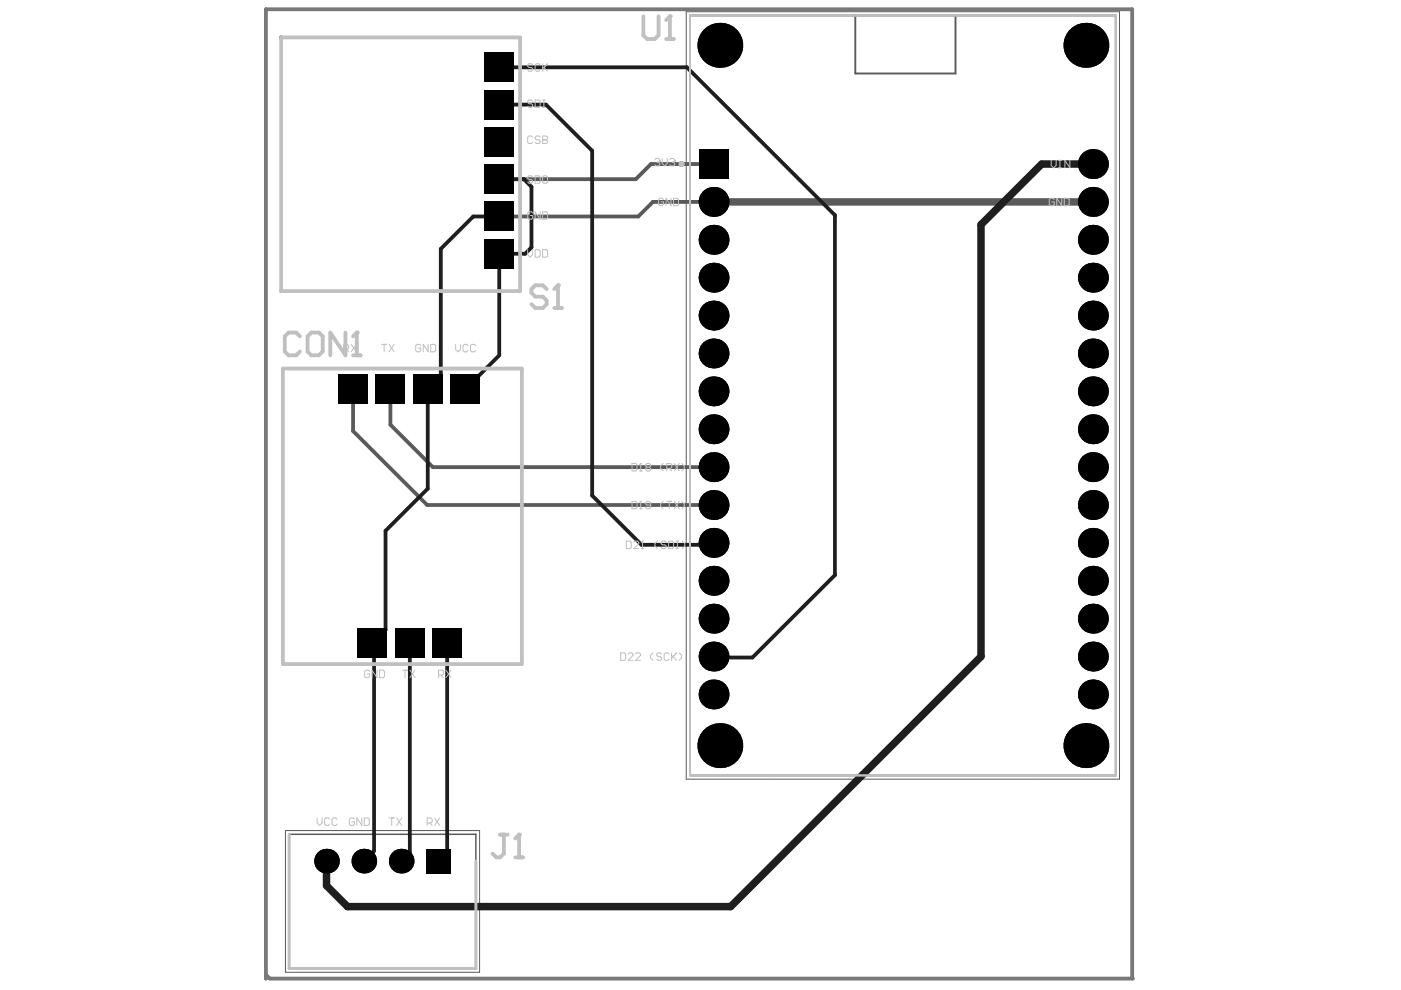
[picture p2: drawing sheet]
<svg xmlns="http://www.w3.org/2000/svg" width="297mm" height="210mm" viewBox="0 0 297 210" stroke-linecap="round" stroke-linejoin="round" font-family="sans-serif">
<path d="M145.5 2.5h91.9v162.7h-91.9zM60.5 176.1h41.2v30h-41.2z" fill="none" stroke="#5a5a5a" stroke-width=".21"/>
<path d="M146.3 3.3h90.3v161.1h-90.3zM181.3 3.3v12.3h21.3v-12.3" fill="none" stroke="#5a5a5a" stroke-width=".4"/>
<path d="M61.3 176.9h39.6v28.5h-39.6z" fill="none" stroke="#5a5a5a" stroke-width=".32"/>
<circle cx="144.5" cy="34.8" r=".32" fill="none" stroke="#5a5a5a" stroke-width=".63"/>
<path d="M56.4 206.7l.8 .8h183l-.2-.1v-205.4h-183.6v205.5" fill="none" stroke="#787878" stroke-width=".81"/>
<path d="M151.3 34.8h-13.3l-3.2 3.2h-29M151.3 42.8h-12.9l-3.1 3.1h-29.5M74.9 82.6v8.8l15.7 15.7h60.7M82.8 82.6v7.5l9 8.9h59.5" fill="none" stroke="#5a5a5a" stroke-width=".81"/>
<path d="M151.3 42.8h80.4" fill="none" stroke="#5a5a5a" stroke-width="1.6"/>
<g fill="#000">
<circle cx="152.6" cy="9.6" r="4.8"/>
<circle cx="230.2" cy="9.6" r="4.8"/>
<circle cx="231.7" cy="34.8" r="3.2"/>
<circle cx="151.3" cy="58.9" r="3.2"/>
<circle cx="151.3" cy="42.8" r="3.2"/>
<circle cx="151.3" cy="50.8" r="3.2"/>
<circle cx="231.7" cy="58.9" r="3.2"/>
<circle cx="231.7" cy="50.8" r="3.2"/>
<circle cx="231.7" cy="42.8" r="3.2"/>
<circle cx="151.3" cy="66.9" r="3.2"/>
<circle cx="151.3" cy="74.9" r="3.2"/>
<circle cx="231.7" cy="74.9" r="3.2"/>
<circle cx="231.7" cy="66.9" r="3.2"/>
<circle cx="151.3" cy="83" r="3.2"/>
<circle cx="151.3" cy="99" r="3.2"/>
<circle cx="151.3" cy="91" r="3.2"/>
<circle cx="231.7" cy="99" r="3.2"/>
<circle cx="231.7" cy="91" r="3.2"/>
<circle cx="231.7" cy="83" r="3.2"/>
<circle cx="151.3" cy="115.1" r="3.2"/>
<circle cx="151.3" cy="107.1" r="3.2"/>
<circle cx="231.7" cy="107.1" r="3.2"/>
<circle cx="231.7" cy="115.1" r="3.2"/>
<circle cx="151.3" cy="131.2" r="3.2"/>
<circle cx="151.3" cy="139.2" r="3.2"/>
<circle cx="151.3" cy="123.1" r="3.2"/>
<circle cx="231.7" cy="139.2" r="3.2"/>
<circle cx="231.7" cy="131.2" r="3.2"/>
<circle cx="231.7" cy="123.1" r="3.2"/>
<circle cx="151.3" cy="147.2" r="3.2"/>
<circle cx="152.6" cy="158.1" r="4.8"/>
<circle cx="230.2" cy="158.1" r="4.8"/>
<circle cx="231.7" cy="147.2" r="3.2"/>
<circle cx="69.2" cy="182.6" r="2.62"/>
<circle cx="77.1" cy="182.6" r="2.62"/>
<circle cx="85.1" cy="182.6" r="2.62"/>
</g>
<g fill="#000">
<path d="M102.7 11.1h6.3v6.3h-6.3z" fill-rule="evenodd"/>
<path d="M102.7 11.1h6.3v6.3h-6.3z" fill-rule="evenodd"/>
<path d="M102.7 26.9h6.3v6.3h-6.3z" fill-rule="evenodd"/>
<path d="M102.7 19h6.3v6.3h-6.3z" fill-rule="evenodd"/>
<path d="M102.7 26.9h6.3v6.3h-6.3z" fill-rule="evenodd"/>
<path d="M102.7 19h6.3v6.3h-6.3z" fill-rule="evenodd"/>
<path d="M148.1 31.6h6.4v6.3h-6.4z" fill-rule="evenodd"/>
<path d="M148.1 31.6h6.4v6.3h-6.4z" fill-rule="evenodd"/>
<path d="M102.7 50.6h6.3v6.4h-6.3z" fill-rule="evenodd"/>
<path d="M102.7 34.8h6.3v6.4h-6.3z" fill-rule="evenodd"/>
<path d="M102.7 42.7h6.3v6.4h-6.3z" fill-rule="evenodd"/>
<path d="M102.7 50.6h6.3v6.4h-6.3z" fill-rule="evenodd"/>
<path d="M102.7 34.8h6.3v6.4h-6.3z" fill-rule="evenodd"/>
<path d="M102.7 42.7h6.3v6.4h-6.3z" fill-rule="evenodd"/>
<path d="M71.7 79.4h6.3v6.3h-6.3z" fill-rule="evenodd"/>
<path d="M71.7 79.4h6.3v6.3h-6.3z" fill-rule="evenodd"/>
<path d="M79.6 79.4h6.3v6.3h-6.3z" fill-rule="evenodd"/>
<path d="M79.6 79.4h6.3v6.3h-6.3z" fill-rule="evenodd"/>
<path d="M87.5 79.4h6.4v6.3h-6.4z" fill-rule="evenodd"/>
<path d="M87.5 79.4h6.4v6.3h-6.4z" fill-rule="evenodd"/>
<path d="M95.4 79.4h6.4v6.3h-6.4z" fill-rule="evenodd"/>
<path d="M95.4 79.4h6.4v6.3h-6.4z" fill-rule="evenodd"/>
<path d="M75.8 133.2h6.3v6.3h-6.3z" fill-rule="evenodd"/>
<path d="M75.8 133.2h6.3v6.3h-6.3z" fill-rule="evenodd"/>
<path d="M83.7 133.2h6.4v6.3h-6.4z" fill-rule="evenodd"/>
<path d="M83.7 133.2h6.4v6.3h-6.4z" fill-rule="evenodd"/>
<path d="M91.6 133.2h6.4v6.3h-6.4z" fill-rule="evenodd"/>
<path d="M91.6 133.2h6.4v6.3h-6.4z" fill-rule="evenodd"/>
<path d="M90.4 180h5.2v5.2h-5.2z" fill-rule="evenodd"/>
<path d="M90.4 180h5.2v5.2h-5.2z" fill-rule="evenodd"/>
</g>
<path d="M59.6 7.9v.1M105.8 14.3h39.8l31.4 31.3v76.3l-17.5 17.5h-8M105.8 38h5.3l1.6 1.6v12.9l-1.4 1.3h-5.5v21.5l-7.2 7.3M105.8 22.2h10l9.8 9.8v73.1l10.4 10.4h15.3M105.8 45.9h-5.5l-6.8 6.9v27l-2.8 2.8v21l-9 8.9v21.1l-2.4 2.4v44.4l-2.2 2.2M86.9 136.3v44.5l-1.8 1.8M94.8 136.3h.1M94.8 136.3v44.5l-1.8 1.8" fill="none" stroke="#1e1e1e" stroke-width=".81"/>
<path d="M231.7 34.8h-10.8l-12.9 12.8v91.6l-53.1 53h-81.2l-4.5-4.4v-5.2" fill="none" stroke="#1e1e1e" stroke-width="1.6"/>
<path d="M59.6 7.9h50.7v53.9M59.6 8v53.8l50.6-.1M60 78.1h50.6v62.7h-50.6zM115.9 61.3l-.8-.8h-1.6l-.8 .8v.8l.8 .8h1.6l.8 .8v.8l-.8 .8h-1.6l-.8-.8M117.5 65.3h1.6M118.3 60.5v4.8" fill="none" stroke="#c0c0c0" stroke-width=".81"/>
<path d="M61.3 176.9v28.5h39.6v-22.8" fill="none" stroke="#c0c0c0" stroke-width=".63"/>
<path d="M146.3 3.3h90.3v161.1h-90.3z" fill="none" stroke="#c0c0c0" stroke-width=".4"/>
<g fill="none" stroke="#c0c0c0" stroke-width=".21">
<path d="M72.9 74.1h.8l.2-.3v-.5l-.2-.3h-.8v1.6M73.4 74.1l.5 .5M74.5 73l1 1.6M75.5 73l-1 1.6M80.9 73h1.1M81.4 73v1.6M82.5 73l1.1 1.6M83.6 73l-1.1 1.6M89.2 73.3l-.3-.3h-.5l-.2 .3v1l.2 .3h.5l.3-.3v-.5h-.5M90.8 73v1.6l-1.1-1.6v1.6M91.3 73h.8l.3 .3v1l-.3 .3h-.8zM96.6 73v1.1l.5 .5 .6-.5v-1.1"/>
<path d="M99.2 73.3l-.2-.3h-.6l-.2 .3v1l.2 .3h.6l.2-.3M100.8 73.3l-.2-.3h-.6l-.2 .3v1l.2 .3h.6l.2-.3M78.3 142.4l-.2-.3h-.5l-.3 .3v1l.3 .3h.5l.2-.3v-.5h-.5M79.9 142.1v1.6l-1-1.6v1.6M80.5 142.1h.8l.2 .3v1l-.2 .3h-.8zM85.3 142.1h1.1M85.9 142.1v1.6M86.9 142.1l1.1 1.6M88 142.1l-1.1 1.6M67.2 173.4v1.1l.6 .5 .5-.5v-1.1M69.9 173.7l-.3-.3h-.5l-.3 .3v1l.3 .3h.5l.3-.3M71.5 173.7l-.3-.3h-.5l-.3 .3v1l.3 .3h.5l.3-.3"/>
<path d="M75.1 173.7l-.2-.3h-.6l-.2 .3v1l.2 .3h.6l.2-.3v-.5h-.5M76.7 173.4v1.6l-1-1.6v1.6M77.2 173.4h.8l.3 .3v1l-.3 .3h-.8zM82.5 173.4h1.1M83 173.4v1.6M84.1 173.4l1.1 1.6M85.2 173.4l-1.1 1.6M90.6 174.5h.8l.2-.3v-.5l-.2-.3h-.8v1.6M91.1 174.5l.5 .5M92.1 173.4l1.1 1.6M93.2 173.4l-1.1 1.6"/>
</g>
<circle cx="118.3" cy="60.5" r=".4" fill="#c0c0c0"/>
<path d="M136.4 3.5v4l.8 .8h1.6l.8-.8v-4M141.2 8.3h1.6M142 3.5v4.8M118.3 60.5l-.8 .8" fill="none" stroke="#c0c0c0" stroke-width=".81"/>
<g fill="none" stroke="#c0c0c0" stroke-width=".21">
<path d="M112.9 13.8l-.2-.3h-.6l-.2 .3v.2l.2 .3h.6l.2 .3v.2l-.2 .3h-.6l-.2-.3M114.5 13.8l-.2-.3h-.6l-.2 .3v1l.2 .3h.6l.2-.3M115 13.5v1.6M115.3 14.3l.8 .8M116.1 13.5l-1.1 1.1M112.9 21.5l-.2-.3h-.6l-.2 .3v.2l.2 .3h.6l.2 .3v.2l-.2 .3h-.6l-.2-.3M112.9 29.1l-.2-.3h-.6l-.2 .3v1.1l.2 .2h.6l.2-.2M112.9 37.5l-.2-.2h-.6l-.2 .2v.3l.2 .3h.6l.2 .2v.3l-.2 .3h-.6l-.2-.3M113.5 21.2h.8l.2 .3v1l-.2 .3h-.8zM113.5 37.3h.8l.2 .2v1.1l-.2 .3h-.8zM114.5 29.1l-.2-.3h-.6l-.2 .3v.3l.2 .2h.6l.2 .3v.3l-.2 .2h-.6l-.2-.2M115 29.6h.1"/>
<path d="M115 28.8h.8l.3 .3v.3l-.3 .2 .3 .3v.3l-.3 .2h-.8zM115 37.5l.3-.2h.5l.3 .2v1.1l-.3 .3h-.5l-.3-.3zM115 29.6h.8M115 21.2h.6M115 22.8h.6M115.3 21.2v1.6M138.8 33.9l.3-.3h.5l.3 .3v.2M139.4 34.4h.2M139.6 34.4l.3 .3v.2l-.3 .3h-.5l-.3-.3M139.9 34.1h.1M139.9 34.1l-.3 .3M140.4 33.6v1.1l.5 .5 .6-.5v-1.1"/>
<path d="M142 33.9l.3-.3h.5l.2 .3v.2M142.5 34.4h.3M142.8 34.4l.2 .3v.2l-.2 .3h-.5l-.3-.3M143 34.1h.1M143 34.1l-.2 .3M222.9 34v1.1l.5 .5 .5-.5v-1.1M224.5 34h.5M224.5 35.6h.5M224.7 34v1.6M226.8 34v1.6l-1-1.6v1.6M111.9 52.9v1.1l.5 .5 .5-.5v-1.1M112.9 45.2l-.2-.3h-.6l-.2 .3v1l.2 .3h.6l.2-.3v-.5h-.5"/>
<path d="M113.5 52.9h.8l.2 .3v1.1l-.2 .2h-.8zM114.5 44.9v1.6l-1-1.6v1.6M115 44.9h.8l.3 .3v1l-.3 .3h-.8zM115 52.9h.8l.3 .3v1.1l-.3 .2h-.8zM140.7 42.3l-.3-.3h-.5l-.3 .3v1.1l.3 .2h.5l.3-.2v-.6h-.5M142.3 42v1.6l-1.1-1.6v1.6M142.8 42h.8l.2 .3v1.1l-.2 .2h-.8zM223.5 42.3l-.2-.3h-.6l-.2 .3v1.1l.2 .2h.6l.2-.2v-.6h-.5M225.1 42v1.6l-1-1.6v1.6M225.6 42h.8l.3 .3v1.1l-.3 .2h-.8zM134 98.3h.8l.3 .2v1.1l-.3 .2h-.8zM135.6 99.8h.5"/>
<path d="M135.8 98.3h.1M135.8 98.3v1.5M135.8 98.3l-.2 .2M137.2 99.1l-.3-.3v-.3l.3-.2h.5l.3 .2v.3l-.3 .3M137.2 99.1l-.3 .2v.3l.3 .2h.5l.3-.2v-.3l-.3-.2M137.2 99.1h.5M140.6 98.3l-.5 .5v.5l.5 .5M141.4 99.3h.8l.2-.2v-.6l-.2-.2h-.8v1.5M141.9 99.3l.5 .5M143 98.3l1 1.5M144 98.3l-1 1.5M144.5 98.3l.6 .5v.5l-.6 .5"/>
<path d="M132.8 114.7h.8l.2 .3v1l-.2 .3h-.8zM134 106.3h.8l.3 .3v1l-.3 .3h-.8zM134.4 115l.2-.3h.6l.2 .3v.3l-1 1h1M135.6 107.9h.5M135.8 106.3h.1M135.8 106.3v1.6M135.8 106.3l-.2 .3M136 116.3h.5M136.2 114.7h.1M136.2 114.7v1.6M136.2 114.7l-.2 .3M138 107.1h-.8l-.3-.3v-.2l.3-.3h.5l.3 .3v1l-.3 .3h-.5l-.3-.3"/>
<path d="M139.4 114.7l-.5 .6v.5l.5 .5M140.6 106.3l-.5 .5v.6l.5 .5M141.2 115l-.2-.3h-.6l-.2 .3v.3l.2 .2h.6l.2 .3v.2l-.2 .3h-.6l-.2-.3M141.4 106.3h1M141.8 114.7h.8l.2 .3v1l-.2 .3h-.8zM141.9 106.3v1.6M143 106.3l1 1.6M143.3 116.3h.6M143.3 114.7h.6M143.6 114.7v1.6M144 106.3l-1 1.6M144.5 106.3l.6 .5v.6l-.6 .5"/>
<path d="M144.7 114.7l.5 .6v.5l-.5 .5M131.6 138.4h.8l.2 .3v1l-.2 .3h-.8zM133.2 138.7l.2-.3h.6l.2 .3v.3l-1 1h1M134.7 138.7l.3-.3h.5l.3 .3v.3l-1.1 1h1.1M138.4 138.4l-.5 .6v.5l.5 .5M140.3 138.7l-.3-.3h-.5l-.3 .3v.3l.3 .2h.5l.3 .3v.2l-.3 .3h-.5l-.3-.3M141.9 138.7l-.3-.3h-.5l-.3 .3v1l.3 .3h.5l.3-.3M142.4 138.4v1.6M142.7 139.2l.8 .8M143.5 138.4l-1.1 1.1M144 138.4l.5 .6v.5l-.5 .5M93 143.2h.8l.2-.3v-.5l-.2-.3h-.8v1.6"/>
<path d="M93.5 143.2l.5 .5M94.6 142.1l1 1.6M95.6 142.1l-1 1.6"/>
</g>
<circle cx="142" cy="3.5" r=".4" fill="#c0c0c0"/>
<path d="M142 3.5l-.8 .8M106 177h1.6M106.8 177v4l-.8 .8h-.8l-.8-.8M110.1 177v4.8M109.3 181.8h1.6" fill="none" stroke="#c0c0c0" stroke-width=".81"/>
<circle cx="110.1" cy="177" r=".4" fill="#c0c0c0"/>
<path d="M63.6 71.3l-.8-.8h-1.6l-.8 .8v3.2l.8 .8h1.6l.8-.8M65.2 71.3l.8-.8h1.6l.8 .8v3.2l-.8 .8h-1.6l-.8-.8zM73.2 70.5v4.8l-3.2-4.8v4.8M74.9 75.3h1.6M75.7 70.5v4.8M110.1 177l-.8 .8" fill="none" stroke="#c0c0c0" stroke-width=".81"/>
<circle cx="75.7" cy="70.5" r=".4" fill="#c0c0c0"/>
<path d="M75.7 70.5l-.8 .8" fill="none" stroke="#c0c0c0" stroke-width=".81"/>
<circle cx="144.5" cy="34.8" r=".32" fill="none" stroke="#c0c0c0" stroke-width=".63"/>
</svg>
